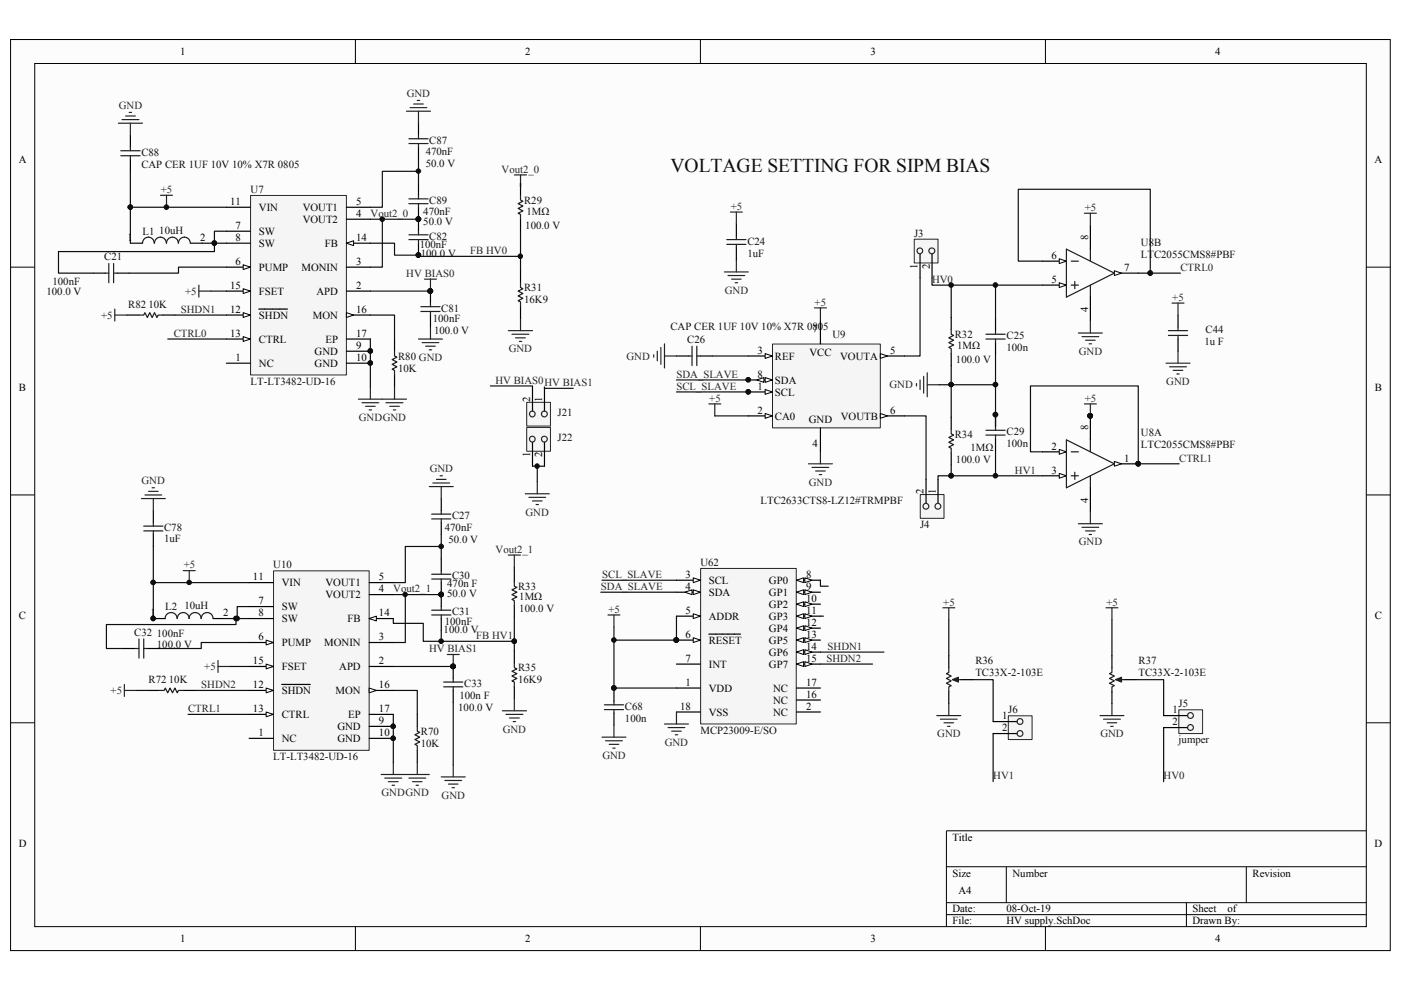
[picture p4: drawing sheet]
<svg xmlns="http://www.w3.org/2000/svg" width="297mm" height="210mm" viewBox="0 0 297 210" stroke-linecap="round" stroke-linejoin="round" font-family="sans-serif">
<defs><g id="words">
<text font-size="4.1" fill="#0e0e0e" x="142.2" y="36.4">VOLTAGE SETTING FOR SIPM BIAS</text>
<g font-size="2.3">
<text x="38.2" y="11.7">1</text>
<text x="111.4" y="11.7">2</text>
<text x="184.5" y="11.7">3</text>
<text x="257.6" y="11.7">4</text>
<text x="4" y="34.5">A</text>
<text x="291.4" y="34.5">A</text>
<text x="48.8" y="43.5">11</text>
<text x="54.9" y="44.7">VIN</text>
<text x="64.2" y="47.3">VOUT2</text>
<text x="64.2" y="44.7">VOUT1</text>
<text x="75.5" y="46">4</text>
<text x="75.5" y="43.5">5</text>
<text x="27" y="51.1">1</text>
<text x="42.4" y="51.1">2</text>
<text x="50" y="48.6">7</text>
<text x="50" y="51.1">8</text>
<text x="54.9" y="49.8">SW</text>
<text x="54.9" y="52.4">SW</text>
<text x="68.9" y="52.4">FB</text>
<text x="75.5" y="51.1">14</text>
<text x="230.7" y="50.8" transform="rotate(-90 230.7 50.8)">8</text>
<text x="50" y="56.2">6</text>
<text x="54.9" y="57.4">PUMP</text>
<text x="63.9" y="57.4">MONIN</text>
<text x="75.5" y="56.2">3</text>
<text x="194.6" y="57.1" transform="rotate(-90 194.6 57.1)">1</text>
<text x="197.1" y="57.1" transform="rotate(-90 197.1 57.1)">2</text>
<text x="222.9" y="60">5</text>
<text x="222.9" y="54.9">6</text>
<text x="238.3" y="57.4">7</text>
<text x="48.8" y="61.3">15</text>
<text x="54.9" y="62.5">FSET</text>
<text x="67.1" y="62.5">APD</text>
<text x="75.5" y="61.3">2</text>
<text x="48.8" y="66.3">12</text>
<text x="48.8" y="71.4">13</text>
<text x="54.9" y="67.6">SHDN</text>
<text x="66.3" y="67.6">MON</text>
<text x="75.5" y="66.3">16</text>
<text x="75.5" y="71.4">17</text>
<text x="172.3" y="70.4">7</text>
<text x="230.7" y="66.2" transform="rotate(-90 230.7 66.2)">4</text>
<text x="49.9" y="76.5">1</text>
<text x="54.9" y="77.8">NC</text>
<text x="54.9" y="72.7">CTRL</text>
<text x="66.7" y="75.2">GND</text>
<text x="66.7" y="77.8">GND</text>
<text x="69" y="72.7">EP</text>
<text x="75.5" y="74">9</text>
<text x="75.5" y="76.5">10</text>
<text x="160.6" y="75">3</text>
<text x="164.3" y="76.2">REF</text>
<text x="171.6" y="75.5">VCC</text>
<text x="178.1" y="76.2">VOUTA</text>
<text x="188.7" y="75">5</text>
<text x="4" y="82.8">B</text>
<text x="160.6" y="82.6">1</text>
<text x="160.6" y="80.1">8</text>
<text x="164.3" y="83.9">SCL</text>
<text x="164.3" y="81.3">SDA</text>
<text x="291.5" y="82.8">B</text>
<text x="112.4" y="85.1" transform="rotate(-90 112.4 85.1)">2</text>
<text x="114.9" y="85.1" transform="rotate(-90 114.9 85.1)">1</text>
<text x="160.6" y="87.7">2</text>
<text x="164.3" y="89">CA0</text>
<text x="171.5" y="89.7">GND</text>
<text x="178.3" y="89">VOUTB</text>
<text x="188.7" y="87.7">6</text>
<text x="172.3" y="94.8">4</text>
<text x="222.9" y="95.3">2</text>
<text x="230.7" y="91.2" transform="rotate(-90 230.7 91.2)">8</text>
<text x="112.4" y="97" transform="rotate(-90 112.4 97)">1</text>
<text x="114.9" y="97" transform="rotate(-90 114.9 97)">2</text>
<text x="222.9" y="100.4">3</text>
<text x="238.3" y="97.9">1</text>
<text x="195.8" y="104.7" transform="rotate(-90 195.8 104.7)">2</text>
<text x="198.4" y="104.7" transform="rotate(-90 198.4 104.7)">1</text>
<text x="230.7" y="106.6" transform="rotate(-90 230.7 106.6)">4</text>
<text x="53.6" y="123">11</text>
<text x="59.7" y="124.3">VIN</text>
<text x="69" y="124.3">VOUT1</text>
<text x="80.3" y="125.6">4</text>
<text x="80.3" y="123">5</text>
<text x="145.3" y="122.5">3</text>
<text x="145.3" y="125.1">4</text>
<text x="150.3" y="123.8">SCL</text>
<text x="163" y="123.8">GP0</text>
<text x="170.9" y="122.5">8</text>
<text x="170.9" y="125.1">9</text>
<text x="4" y="131.2">C</text>
<text x="31.9" y="130.7">1</text>
<text x="47.3" y="130.7">2</text>
<text x="54.8" y="128.1">7</text>
<text x="54.8" y="130.7">8</text>
<text x="59.7" y="129.4">SW</text>
<text x="59.7" y="132">SW</text>
<text x="69" y="126.9">VOUT2</text>
<text x="73.7" y="132">FB</text>
<text x="80.3" y="130.7">14</text>
<text x="145.3" y="130.2">5</text>
<text x="150.3" y="131.4">ADDR</text>
<text x="150.3" y="126.3">SDA</text>
<text x="163" y="126.3">GP1</text>
<text x="163" y="128.9">GP2</text>
<text x="163" y="131.4">GP3</text>
<text x="170.9" y="127.6">10</text>
<text x="170.9" y="130.2">11</text>
<text x="291.5" y="131.2">C</text>
<text x="54.8" y="135.8">6</text>
<text x="59.7" y="137">PUMP</text>
<text x="68.7" y="137">MONIN</text>
<text x="80.3" y="135.8">3</text>
<text x="145.3" y="135.3">6</text>
<text x="150.3" y="136.5">RESET</text>
<text x="163" y="134">GP4</text>
<text x="163" y="136.5">GP5</text>
<text x="170.9" y="132.7">12</text>
<text x="170.9" y="135.3">13</text>
<text x="170.9" y="137.8">14</text>
<text x="53.6" y="140.8">15</text>
<text x="59.7" y="142.1">FSET</text>
<text x="71.9" y="142.1">APD</text>
<text x="80.3" y="140.8">2</text>
<text x="145.3" y="140.3">7</text>
<text x="150.3" y="141.6">INT</text>
<text x="163" y="139.1">GP6</text>
<text x="163" y="141.6">GP7</text>
<text x="170.9" y="140.3">15</text>
<text x="53.6" y="145.9">12</text>
<text x="59.7" y="147.2">SHDN</text>
<text x="71.2" y="147.2">MON</text>
<text x="80.3" y="145.9">16</text>
<text x="145.3" y="145.4">1</text>
<text x="150.3" y="146.7">VDD</text>
<text x="163.9" y="149.2">NC</text>
<text x="163.9" y="146.7">NC</text>
<text x="170.9" y="148">16</text>
<text x="170.9" y="145.4">17</text>
<text x="53.6" y="151">13</text>
<text x="59.7" y="152.3">CTRL</text>
<text x="71.5" y="154.8">GND</text>
<text x="73.8" y="152.3">EP</text>
<text x="80.3" y="153.5">9</text>
<text x="80.3" y="151">17</text>
<text x="144.2" y="150.5">18</text>
<text x="150.3" y="151.8">VSS</text>
<text x="163.9" y="151.8">NC</text>
<text x="170.9" y="150.5">2</text>
<text x="212.5" y="152.5">1</text>
<text x="212.5" y="155.1">2</text>
<text x="248.6" y="151.3">1</text>
<text x="248.6" y="153.8">2</text>
<text x="54.8" y="156.1">1</text>
<text x="59.7" y="157.4">NC</text>
<text x="71.5" y="157.4">GND</text>
<text x="80.3" y="156.1">10</text>
<text x="4" y="179.5">D</text>
<text x="201.9" y="178.2">Title</text>
<text x="291.4" y="179.5">D</text>
<text x="201.9" y="185.8">Size</text>
<text x="214.7" y="185.8">Number</text>
<text x="265.6" y="185.8">Revision</text>
<text x="203.2" y="189.7">A4</text>
<text x="201.9" y="193.5">Date:</text>
<text x="201.9" y="196">File:</text>
<text x="213.4" y="196">HV supply.SchDoc</text>
<text x="213.4" y="193.5">08-Oct-19</text>
<text x="252.8" y="193.5">Sheet</text>
<text x="252.8" y="196">Drawn By:</text>
<text x="260.3" y="193.5">of</text>
<text x="38.2" y="199.8">1</text>
<text x="111.4" y="199.8">2</text>
<text x="184.5" y="199.8">3</text>
<text x="257.6" y="199.8">4</text>
</g>
<g font-size="2.3" fill="#262626">
<text x="25.2" y="23.1">GND</text>
<text x="86.2" y="20.6">GND</text>
<text x="34.1" y="40.9">+5</text>
<text x="106.3" y="36.6">Vout2_0</text>
<text x="78.6" y="46">Vout2_0</text>
<text x="154.9" y="44.5">+5</text>
<text x="230" y="44.7">+5</text>
<text x="99.7" y="53.9">FB HV0</text>
<text x="86.1" y="58.7">HV BIAS0</text>
<text x="197.6" y="60">HV0</text>
<text x="250.3" y="57.4">CTRL0</text>
<text x="39.2" y="62.5">+5</text>
<text x="153.7" y="62.3">GND</text>
<text x="172.7" y="64.8">+5</text>
<text x="248.5" y="63.8">+5</text>
<text x="21.4" y="67.6">+5</text>
<text x="36.8" y="71.4">CTRL0</text>
<text x="38.4" y="66.3">SHDN1</text>
<text x="107.9" y="74.7">GND</text>
<text x="132.8" y="76.2">GND</text>
<text x="228.7" y="75.2">GND</text>
<text x="105" y="81.3">HV BIAS0HV BIAS1</text>
<text x="143.4" y="80.1">SDA_SLAVE</text>
<text x="143.4" y="82.6">SCL_SLAVE</text>
<text x="188.6" y="82.3">GND</text>
<text x="247.3" y="81.6">GND</text>
<text x="76.1" y="89.2">GNDGND</text>
<text x="150.4" y="85.2">+5</text>
<text x="230" y="85.2">+5</text>
<text x="91.1" y="100.2">GND</text>
<text x="215.2" y="100.4">HV1</text>
<text x="250" y="97.9">CTRL1</text>
<text x="30" y="102.7">GND</text>
<text x="171.5" y="103">GND</text>
<text x="111.4" y="109.3">GND</text>
<text x="105.1" y="117.2">Vout2_1</text>
<text x="228.7" y="115.7">GND</text>
<text x="38.9" y="120.5">+5</text>
<text x="83.4" y="125.6">Vout2_1</text>
<text x="127.4" y="125.1">SDA_SLAVE</text>
<text x="127.7" y="122.5">SCL_SLAVE</text>
<text x="129" y="129.9">+5</text>
<text x="200" y="128.4">+5</text>
<text x="234.6" y="128.4">+5</text>
<text x="101" y="135.5">FB HV1</text>
<text x="175.5" y="137.8">SHDN1</text>
<text x="43.3" y="142.1">+5</text>
<text x="91" y="138.3">HV BIAS1</text>
<text x="175.2" y="140.3">SHDN2</text>
<text x="23.4" y="147.2">+5</text>
<text x="42.7" y="145.9">SHDN2</text>
<text x="39.9" y="151">CTRL1</text>
<text x="106.6" y="155.3">GND</text>
<text x="127.7" y="160.9">GND</text>
<text x="140.9" y="158.1">GND</text>
<text x="198.7" y="156.3">GND</text>
<text x="233.3" y="156.3">GND</text>
<text x="210.6" y="165.2">HV1</text>
<text x="246.7" y="165.2">HV0</text>
<text x="80.9" y="168.8">GNDGND</text>
<text x="93.6" y="169.3">GND</text>
</g>
<g font-size="2.3" fill="#0e0e0e">
<text x="30" y="33">C88</text>
<text x="30" y="35.6">CAP CER 1UF 10V 10% X7R 0805</text>
<text x="90.3" y="32.8">470nF</text>
<text x="90.3" y="35.3">50.0 V</text>
<text x="91" y="30.5">C87</text>
<text x="53.1" y="40.9">U7</text>
<text x="89.7" y="45.5">470nF</text>
<text x="89.7" y="47.8">50.0 V</text>
<text x="91" y="43.2">C89</text>
<text x="111.1" y="43.2">R29</text>
<text x="111.6" y="45.5">1MΩ</text>
<text x="30.2" y="49.8">L1</text>
<text x="33.8" y="49.6">10uH</text>
<text x="89" y="52.6">100nF</text>
<text x="91" y="50.8">C82</text>
<text x="111.4" y="48.6">100.0 V</text>
<text x="158.5" y="51.9">C24</text>
<text x="193.8" y="50.2">J3</text>
<text x="241.9" y="52.1">U8B</text>
<text x="22.1" y="55.2">C21</text>
<text x="89.2" y="54.4">100.0 V</text>
<text x="158.5" y="54.4">1uF</text>
<text x="241.9" y="54.7">LTC2055CMS8#PBF</text>
<text x="9.9" y="62.5">100.0 V</text>
<text x="11.1" y="60.5">100nF</text>
<text x="27.2" y="65.3">R82 10K</text>
<text x="111.1" y="61.8">R31</text>
<text x="111.1" y="64.3">16K9</text>
<text x="91.8" y="68.4">100nF</text>
<text x="92" y="70.9">100.0 V</text>
<text x="93.6" y="66.1">C81</text>
<text x="142.2" y="69.9">CAP CER 1UF 10V 10% X7R 0805</text>
<text x="176.5" y="71.7">U9</text>
<text x="202.4" y="71.7">R32</text>
<text x="213.4" y="71.9">C25</text>
<text x="255.6" y="70.7">C44</text>
<text x="84.4" y="76.2">R80 GND</text>
<text x="145.7" y="72.7">C26</text>
<text x="202.7" y="77">100.0 V</text>
<text x="202.9" y="74">1MΩ</text>
<text x="213.4" y="74.5">100n</text>
<text x="255.4" y="73.2">1u F</text>
<text x="53.1" y="81.6">LT-LT3482-UD-16</text>
<text x="84.4" y="78.8">10K</text>
<text x="118.2" y="88.2">J21</text>
<text x="118.2" y="93.6">J22</text>
<text x="202.4" y="92.8">R34</text>
<text x="205.8" y="95.6">1MΩ</text>
<text x="213.4" y="92.3">C29</text>
<text x="213.4" y="94.8">100n</text>
<text x="241.9" y="92.5">U8A</text>
<text x="241.9" y="95.1">LTC2055CMS8#PBF</text>
<text x="202.7" y="98.1">100.0 V</text>
<text x="161.2" y="106.8">LTC2633CTS8-LZ12#TRMPBF</text>
<text x="34.8" y="112.6">C78</text>
<text x="94.3" y="112.6">470nF</text>
<text x="95.8" y="110.1">C27</text>
<text x="195.1" y="112">J4</text>
<text x="34.8" y="114.9">1uF</text>
<text x="95.1" y="115.1">50.0 V</text>
<text x="148.5" y="120">U62</text>
<text x="58" y="120.5">U10</text>
<text x="94.8" y="124.5">470n F</text>
<text x="95.8" y="122.8">C30</text>
<text x="109.9" y="125.1">R33</text>
<text x="35" y="129.4">L2</text>
<text x="39.1" y="129.2">10uH</text>
<text x="94.8" y="126.6">50.0 V</text>
<text x="95.8" y="130.4">C31</text>
<text x="110.1" y="127.1">1MΩ</text>
<text x="110.1" y="129.7">100.0 V</text>
<text x="28.4" y="134.7">C32</text>
<text x="33.3" y="135">100nF</text>
<text x="33.3" y="137.3">100.0 V</text>
<text x="94.1" y="134.2">100.0 V</text>
<text x="94.3" y="132.5">100nF</text>
<text x="109.9" y="142.4">R35</text>
<text x="206.8" y="140.8">R36</text>
<text x="206.8" y="143.4">TC33X-2-103E</text>
<text x="241.4" y="140.8">R37</text>
<text x="241.4" y="143.4">TC33X-2-103E</text>
<text x="31.5" y="144.9">R72 10K</text>
<text x="97.4" y="148.2">100n F</text>
<text x="98.4" y="145.7">C33</text>
<text x="109.9" y="144.9">16K9</text>
<text x="249.9" y="150">J5</text>
<text x="89.2" y="155.8">R70</text>
<text x="97.2" y="150.7">100.0 V</text>
<text x="132.5" y="150.5">C68</text>
<text x="132.5" y="153">100n</text>
<text x="148.5" y="155.6">MCP23009-E/SO</text>
<text x="213.8" y="151.3">J6</text>
<text x="58" y="161.2">LT-LT3482-UD-16</text>
<text x="89.2" y="158.4">10K</text>
<text x="249.9" y="157.6">jumper</text>
</g>
</g></defs>
<path d="M2.3 8.4h292.5v193.1h-292.5z" fill="#fcfcfc"/>
<path d="M2.2 8.4h292.6v193.1h-292.6z" fill="none" stroke="#000" stroke-width=".21"/>
<path d="M7.4 13.5h282.3v183h-282.3z" fill="#fcfcfc"/>
<g fill="none" stroke="#000" stroke-width=".21">
<path d="M7.4 13.5h282.3v183h-282.3zM75.3 8.3v5.1M148.5 8.3v5.1M221.7 8.3v5.1M2.2 56.6h5.1M289.7 56.6h5.1M2.2 104.9h5.1M289.7 104.9h5.1M2.2 153.2h5.1M289.7 153.2h5.1M289.7 176.1h-89v20.4M75.3 196.5v5.1"/>
<path d="M148.5 196.5v5.1M200.7 183.8h89M200.7 191.4h89M200.7 193.9h89M213.4 183.8v7.6M221.7 196.5v5.1M251.5 191.4v5.1M264.2 183.8v7.6"/>
</g>
<path d="M27.6 28.7v2.5M27.6 33.8v2.5M27.6 51.6h2.6M40.4 51.6h2.5M88.7 43.9v2.6" fill="none" stroke="#000" stroke-width=".25"/>
<path d="M25.6 32h4.1M25.6 33h4.1M27.6 31.2v.8M27.6 33v.8M30.2 51.6a1.23 1.23 0 0 1 1.3-1.3 1.23 1.23 0 0 1 1.2 1.3M32.8 51.6a1.25 1.25 0 0 1 1.2-1.3 1.25 1.25 0 0 1 1.3 1.3M35.3 51.6a1.25 1.25 0 0 1 1.3-1.3 1.25 1.25 0 0 1 1.2 1.3M37.8 51.6a1.25 1.25 0 0 1 1.3-1.3 1.25 1.25 0 0 1 1.2 1.3" fill="none" stroke="#1c1c1c" stroke-width=".25"/>
<circle cx="88.7" cy="46.5" r=".49" fill="#0e0e0e"/>
<circle cx="88.7" cy="46.5" r=".49" fill="none" stroke="#0e0e0e" stroke-width=".21"/>
<path d="M88.7 38.9v2.5" fill="none" stroke="#000" stroke-width=".25"/>
<path d="M86.7 42.2h4.1M86.7 43.2h4.1M88.7 41.4v.8M88.7 43.2v.7" fill="none" stroke="#1c1c1c" stroke-width=".25"/>
<circle cx="88.7" cy="46.5" r=".49" fill="#0e0e0e"/>
<circle cx="88.7" cy="46.5" r=".49" fill="none" stroke="#0e0e0e" stroke-width=".21"/>
<path d="M83.6 71.9v2.6M83.6 79.5v2.6" fill="none" stroke="#000" stroke-width=".25"/>
<path d="M83.6 74.5v1l.6 .2-1.1 .5 1.1 .6-1.1 .5 1.1 .5-1.1 .5 .5 .2v1" fill="none" stroke="#1c1c1c" stroke-width=".25"/>
<path d="M25.1 26.1h5.1M25.9 25.4h3.6M26.6 24.6h2.1M27.4 23.8h.5M27.6 26.1v2.6" fill="none" stroke="#262626" stroke-width=".25"/>
<path d="M27.6 36.3v7.6h20.4" fill="none" stroke="#0e0e0e" stroke-width=".25"/>
<circle cx="27.6" cy="43.9" r=".48" fill="#0e0e0e"/>
<circle cx="27.6" cy="43.9" r=".48" fill="none" stroke="#0e0e0e" stroke-width=".21"/>
<path d="M27.6 43.9v7.7" fill="none" stroke="#0e0e0e" stroke-width=".25"/>
<circle cx="27.6" cy="43.9" r=".48" fill="#0e0e0e"/>
<circle cx="27.6" cy="43.9" r=".48" fill="none" stroke="#0e0e0e" stroke-width=".21"/>
<path d="M42.9 51.6h5.1M48 49h-2.5v2.6" fill="none" stroke="#0e0e0e" stroke-width=".25"/>
<circle cx="45.4" cy="51.5" r=".49" fill="#0e0e0e"/>
<circle cx="45.4" cy="51.5" r=".49" fill="none" stroke="#0e0e0e" stroke-width=".21"/>
<path d="M34 41.4h2.6M35.3 41.4v2.5" fill="none" stroke="#262626" stroke-width=".25"/>
<circle cx="35.3" cy="43.9" r=".49" fill="#0e0e0e"/>
<circle cx="35.3" cy="43.9" r=".49" fill="none" stroke="#0e0e0e" stroke-width=".21"/>
<path d="M88.7 26.1v2.6M88.7 31.2v2.6" fill="none" stroke="#000" stroke-width=".25"/>
<path d="M86.7 29.4h4.1M86.7 30.4h4.1M88.7 28.7v.7M88.7 30.4v.8" fill="none" stroke="#1c1c1c" stroke-width=".25"/>
<path d="M88.7 33.8v5.1M78.5 46.5h10.2" fill="none" stroke="#0e0e0e" stroke-width=".25"/>
<path d="M86.2 23.6h5.1M86.9 22.8h3.6M87.7 22.1h2M88.5 21.3h.5M88.7 23.6v2.5" fill="none" stroke="#262626" stroke-width=".25"/>
<circle cx="88.7" cy="46.5" r=".49" fill="#0e0e0e"/>
<circle cx="88.7" cy="46.5" r=".49" fill="none" stroke="#0e0e0e" stroke-width=".21"/>
<path d="M88.7 36.3h-7.6v7.6h-2.6" fill="none" stroke="#0e0e0e" stroke-width=".25"/>
<circle cx="88.7" cy="36.3" r=".48" fill="#0e0e0e"/>
<circle cx="88.7" cy="36.3" r=".48" fill="none" stroke="#0e0e0e" stroke-width=".21"/>
<path d="M88.7 51.6v2.5" fill="none" stroke="#000" stroke-width=".25"/>
<circle cx="88.7" cy="54.1" r=".49" fill="#0e0e0e"/>
<circle cx="88.7" cy="54.1" r=".49" fill="none" stroke="#0e0e0e" stroke-width=".21"/>
<path d="M88.7 46.5v2.5" fill="none" stroke="#000" stroke-width=".25"/>
<circle cx="88.7" cy="46.5" r=".49" fill="#0e0e0e"/>
<circle cx="88.7" cy="46.5" r=".49" fill="none" stroke="#0e0e0e" stroke-width=".21"/>
<path d="M86.7 49.8h4.1M86.7 50.8h4.1M88.7 49v.8M88.7 50.8v.8" fill="none" stroke="#1c1c1c" stroke-width=".25"/>
<circle cx="88.7" cy="54.1" r=".49" fill="#0e0e0e"/>
<circle cx="88.7" cy="54.1" r=".49" fill="none" stroke="#0e0e0e" stroke-width=".21"/>
<circle cx="88.7" cy="46.5" r=".49" fill="#0e0e0e"/>
<circle cx="88.7" cy="46.5" r=".49" fill="none" stroke="#0e0e0e" stroke-width=".21"/>
<path d="M81.1 46.5v10.1h-2.6" fill="none" stroke="#0e0e0e" stroke-width=".25"/>
<circle cx="81" cy="46.5" r=".49" fill="#0e0e0e"/>
<circle cx="81" cy="46.5" r=".49" fill="none" stroke="#0e0e0e" stroke-width=".21"/>
<path d="M78.5 61.7h12.8" fill="none" stroke="#0e0e0e" stroke-width=".25"/>
<circle cx="91.2" cy="61.7" r=".5" fill="#0e0e0e"/>
<circle cx="91.2" cy="61.7" r=".5" fill="none" stroke="#0e0e0e" stroke-width=".21"/>
<path d="M91.3 61.7v2.6M91.3 66.8v2.5" fill="none" stroke="#000" stroke-width=".25"/>
<circle cx="91.2" cy="61.7" r=".5" fill="#0e0e0e"/>
<circle cx="91.2" cy="61.7" r=".5" fill="none" stroke="#0e0e0e" stroke-width=".21"/>
<path d="M89.2 65h4.1M89.2 66h4.1M91.3 64.3v.7M91.3 66v.8" fill="none" stroke="#1c1c1c" stroke-width=".25"/>
<circle cx="91.2" cy="61.7" r=".5" fill="#0e0e0e"/>
<circle cx="91.2" cy="61.7" r=".5" fill="none" stroke="#0e0e0e" stroke-width=".21"/>
<g fill="none" stroke="#262626" stroke-width=".25">
<path d="M90 59.2h2.5M91.3 59.2v2.5M88.7 71.9h5.1M89.5 72.6h3.5M90.3 73.4h2M91 74.2h.5M91.3 69.3v2.6M76 84.6h10.2M76.7 85.4h3.6M77.5 86.1h2M78.3 86.9h.5M78.5 82.1v2.5"/>
<path d="M81.8 85.4h3.6M82.6 86.1h2.1M83.4 86.9h.5M83.6 82.1v2.5"/>
</g>
<path d="M78.5 66.8h5.1v5.1M78.5 71.9v10.2" fill="none" stroke="#0e0e0e" stroke-width=".25"/>
<circle cx="91.2" cy="61.7" r=".5" fill="#0e0e0e"/>
<circle cx="91.2" cy="61.7" r=".5" fill="none" stroke="#0e0e0e" stroke-width=".21"/>
<path d="M171.4 98.3h5.1M172.2 99.1h3.5M172.9 99.9h2.1M173.9 95.8v2.5M173.7 100.6h.5" fill="none" stroke="#262626" stroke-width=".25"/>
<path d="M236.3 98.3h5" fill="none" stroke="#000" stroke-width=".25"/>
<path d="M236.3 97.8l1.5 .5-1.5 .5z" fill="#fcfcfc"/>
<path d="M236.3 97.8l1.5 .5-1.5 .5z" fill="none" stroke="#000" stroke-width=".21"/>
<circle cx="241.3" cy="98.3" r=".49" fill="#0e0e0e"/>
<circle cx="241.3" cy="98.3" r=".49" fill="none" stroke="#0e0e0e" stroke-width=".21"/>
<path d="M221 95.8h5.1" fill="none" stroke="#000" stroke-width=".25"/>
<path d="M224.6 95.3l1.5 .5-1.5 .5z" fill="#fcfcfc"/>
<path d="M224.6 95.3l1.5 .5-1.5 .5z" fill="none" stroke="#000" stroke-width=".21"/>
<path d="M221 100.9h5.1" fill="none" stroke="#000" stroke-width=".25"/>
<path d="M224.6 100.4l1.5 .5-1.5 .5z" fill="#fcfcfc"/>
<path d="M224.6 100.4l1.5 .5-1.5 .5z" fill="none" stroke="#000" stroke-width=".21"/>
<path d="M226.1 93.3l10.2 5-10.2 5.1zM227.1 95.8h1.5M231.2 93.3v2.5M227.1 100.9h1.5M227.9 100.1v1.5M231.2 100.9v2.5" fill="none" stroke="#1c1c1c" stroke-width=".25"/>
<path d="M231.2 88.2v5.1M231.2 103.4v5.1" fill="none" stroke="#000" stroke-width=".25"/>
<circle cx="231.2" cy="88.2" r=".49" fill="#0e0e0e"/>
<circle cx="231.2" cy="88.2" r=".49" fill="none" stroke="#0e0e0e" stroke-width=".21"/>
<circle cx="241.3" cy="98.3" r=".49" fill="#0e0e0e"/>
<circle cx="241.3" cy="98.3" r=".49" fill="none" stroke="#0e0e0e" stroke-width=".21"/>
<circle cx="231.2" cy="88.2" r=".49" fill="#0e0e0e"/>
<circle cx="231.2" cy="88.2" r=".49" fill="none" stroke="#0e0e0e" stroke-width=".21"/>
<path d="M221 60.5h5.1" fill="none" stroke="#000" stroke-width=".25"/>
<path d="M224.6 59.9l1.5 .6-1.5 .5z" fill="#fcfcfc"/>
<path d="M224.6 59.9l1.5 .6-1.5 .5z" fill="none" stroke="#000" stroke-width=".21"/>
<path d="M221 55.4h5.1" fill="none" stroke="#000" stroke-width=".25"/>
<path d="M224.6 54.9l1.5 .5-1.5 .5z" fill="#fcfcfc"/>
<path d="M224.6 54.9l1.5 .5-1.5 .5z" fill="none" stroke="#000" stroke-width=".21"/>
<path d="M236.3 57.9h5" fill="none" stroke="#000" stroke-width=".25"/>
<path d="M236.3 57.4l1.5 .5-1.5 .5z" fill="#fcfcfc"/>
<path d="M236.3 57.4l1.5 .5-1.5 .5z" fill="none" stroke="#000" stroke-width=".21"/>
<path d="M226.1 52.8l10.2 5.1-10.2 5.1zM227.1 55.4h1.5M227.9 59.7v1.5M231.2 52.8v2.6M227.1 60.5h1.5M231.2 60.5v2.5" fill="none" stroke="#1c1c1c" stroke-width=".25"/>
<path d="M231.2 47.8v5M231.2 63v5.1" fill="none" stroke="#000" stroke-width=".25"/>
<path d="M221 55.4h-5.1v-15.3h28v17.8h-2.6" fill="none" stroke="#0e0e0e" stroke-width=".25"/>
<circle cx="243.9" cy="57.9" r=".48" fill="#0e0e0e"/>
<circle cx="243.9" cy="57.9" r=".48" fill="none" stroke="#0e0e0e" stroke-width=".21"/>
<g fill="none" stroke="#262626" stroke-width=".25">
<path d="M153.6 57.7h5.1M154.3 58.4h3.6M155.1 59.2h2M155.9 59.9h.5M156.1 55.1v2.6M228.6 70.6h5.1M229.4 71.4h3.6M230.2 72.1h2M230.9 72.9h.5M231.2 68.1v2.5M228.6 111h5.1M229.4 111.8h3.6"/>
<path d="M230.2 112.6h2M230.9 113.3h.5M231.2 108.5v2.5"/>
</g>
<path d="M143.4 80.6h15.5M143.4 83.1h15.5" fill="none" stroke="#0e0e0e" stroke-width=".25"/>
<path d="M156.1 47.5v2.5M156.1 52.6v2.5M143.4 75.5h2.6M148.5 75.5h2.5" fill="none" stroke="#000" stroke-width=".25"/>
<path d="M154.1 50.8h4.1M154.1 51.8h4.1M156.1 50v.8M156.1 51.8v.8M146 75.5h.7M146.7 73.4v4.1M147.7 73.4v4.1M147.7 75.5h.8" fill="none" stroke="#1c1c1c" stroke-width=".25"/>
<path d="M163.8 73h22.8v17.7h-22.8z" fill="#f5f5f5"/>
<path d="M163.8 72.9h22.8v17.8h-22.8z" fill="none" stroke="#262626" stroke-width=".21"/>
<path d="M158.7 83.1h5.1" fill="none" stroke="#000" stroke-width=".25"/>
<path d="M162.2 82.6l1.6 .5-1.6 .5z" fill="#fcfcfc"/>
<path d="M162.2 82.6l1.6 .5-1.6 .5z" fill="none" stroke="#000" stroke-width=".21"/>
<circle cx="158.6" cy="83.1" r=".49" fill="#0e0e0e"/>
<circle cx="158.6" cy="83.1" r=".49" fill="none" stroke="#0e0e0e" stroke-width=".21"/>
<path d="M158.7 88.2h5.1" fill="none" stroke="#000" stroke-width=".25"/>
<path d="M162.2 87.7l1.6 .5-1.6 .5z" fill="#fcfcfc"/>
<path d="M162.2 87.7l1.6 .5-1.6 .5z" fill="none" stroke="#000" stroke-width=".21"/>
<path d="M158.7 75.5h5.1" fill="none" stroke="#000" stroke-width=".25"/>
<path d="M162.2 75l1.6 .5-1.6 .5z" fill="#fcfcfc"/>
<path d="M162.2 75l1.6 .5-1.6 .5z" fill="none" stroke="#000" stroke-width=".21"/>
<path d="M186.6 75.5h5.2M173.9 90.7v5.1" fill="none" stroke="#000" stroke-width=".25"/>
<path d="M186.6 75l1.6 .5-1.6 .5z" fill="#fcfcfc"/>
<path d="M186.6 75l1.6 .5-1.6 .5z" fill="none" stroke="#000" stroke-width=".21"/>
<path d="M186.6 88.2h5.2" fill="none" stroke="#000" stroke-width=".25"/>
<path d="M186.6 87.7l1.6 .5-1.6 .5z" fill="#fcfcfc"/>
<path d="M186.6 87.7l1.6 .5-1.6 .5z" fill="none" stroke="#000" stroke-width=".21"/>
<path d="M173.9 67.8v5.1M158.7 80.6h5.1" fill="none" stroke="#000" stroke-width=".25"/>
<path d="M162.2 80.1l1.6 .5-1.6 .5z" fill="#fcfcfc"/>
<path d="M162.2 80.1l1.6 .5-1.6 .5z" fill="none" stroke="#000" stroke-width=".21"/>
<path d="M160.4 80.6l1.6-.5v1z" fill="#fcfcfc"/>
<path d="M160.4 80.6l1.6-.5v1z" fill="none" stroke="#000" stroke-width=".21"/>
<circle cx="158.6" cy="80.5" r=".48" fill="#0e0e0e"/>
<circle cx="158.6" cy="80.5" r=".48" fill="none" stroke="#0e0e0e" stroke-width=".21"/>
<circle cx="158.6" cy="83.1" r=".49" fill="#0e0e0e"/>
<circle cx="158.6" cy="83.1" r=".49" fill="none" stroke="#0e0e0e" stroke-width=".21"/>
<circle cx="158.6" cy="80.5" r=".48" fill="#0e0e0e"/>
<circle cx="158.6" cy="80.5" r=".48" fill="none" stroke="#0e0e0e" stroke-width=".21"/>
<path d="M151 75.5h7.7M231.2 87.9v.3" fill="none" stroke="#0e0e0e" stroke-width=".25"/>
<circle cx="231.2" cy="88.2" r=".49" fill="#0e0e0e"/>
<circle cx="231.2" cy="88.2" r=".49" fill="none" stroke="#0e0e0e" stroke-width=".21"/>
<g fill="none" stroke="#262626" stroke-width=".25">
<path d="M109 37.1h2.6M110.4 37.1v2.5M107.8 70.1h5.1M108.5 70.9h3.6M109.3 71.6h2.1M110.1 72.4h.5M110.4 67.6v2.5M107.8 117.7h2.6M109 117.7v2.5M106.5 150.7h5.1M107.3 151.5h3.6M108 152.2h2.1"/>
<path d="M108.8 153h.5M109 148.2v2.5"/>
</g>
<path d="M110.4 57.4v2.5M110.4 65v2.6M32.5 108.2v2.6M32.5 113.3v2.6M32.5 131.1h2.5M109 138v2.5M109 145.6v2.6" fill="none" stroke="#000" stroke-width=".25"/>
<path d="M110.4 59.9v1.1l.5 .2-1 .5 1 .5-1 .5 1 .5-1 .6 .5 .2v1M30.5 111.5h4M30.5 112.6h4M32.5 110.8v.7M32.5 112.6v.7M109 140.5v1.1l.6 .2-1.1 .5 1.1 .5-1.1 .5 1.1 .5-1.1 .6 .5 .2v1" fill="none" stroke="#1c1c1c" stroke-width=".25"/>
<circle cx="32.5" cy="131.1" r=".48" fill="#0e0e0e"/>
<circle cx="32.5" cy="131.1" r=".48" fill="none" stroke="#0e0e0e" stroke-width=".21"/>
<path d="M45.2 131.1h2.5" fill="none" stroke="#000" stroke-width=".25"/>
<path d="M35 131.1a1.27 1.27 0 0 1 1.3-1.2 1.27 1.27 0 0 1 1.2 1.2M37.6 131.1a1.25 1.25 0 0 1 1.2-1.2 1.25 1.25 0 0 1 1.3 1.2 1.27 1.27 0 0 1 1.3-1.2 1.27 1.27 0 0 1 1.2 1.2M42.7 131.1a1.25 1.25 0 0 1 1.2-1.2 1.25 1.25 0 0 1 1.3 1.2" fill="none" stroke="#1c1c1c" stroke-width=".25"/>
<circle cx="32.5" cy="131.1" r=".48" fill="#0e0e0e"/>
<circle cx="32.5" cy="131.1" r=".48" fill="none" stroke="#0e0e0e" stroke-width=".21"/>
<path d="M93.6 123.5v2.6" fill="none" stroke="#000" stroke-width=".25"/>
<circle cx="93.5" cy="126" r=".49" fill="#0e0e0e"/>
<circle cx="93.5" cy="126" r=".49" fill="none" stroke="#0e0e0e" stroke-width=".21"/>
<path d="M93.6 118.4v2.6" fill="none" stroke="#000" stroke-width=".25"/>
<path d="M91.5 121.8h4.1M91.5 122.8h4.1M93.6 121v.8M93.6 122.8v.7" fill="none" stroke="#1c1c1c" stroke-width=".25"/>
<circle cx="93.5" cy="126" r=".49" fill="#0e0e0e"/>
<circle cx="93.5" cy="126" r=".49" fill="none" stroke="#0e0e0e" stroke-width=".21"/>
<path d="M88.5 151.5v2.5M88.5 159.1v2.6" fill="none" stroke="#000" stroke-width=".25"/>
<path d="M88.5 154v1l.5 .3-1 .5 1 .5-1 .5 1 .5-1 .5 .5 .3v1" fill="none" stroke="#1c1c1c" stroke-width=".25"/>
<path d="M30 105.7h5M30.7 104.9h3.6M31.5 104.2h2M32.3 103.4h.5M32.5 105.7v2.5" fill="none" stroke="#262626" stroke-width=".25"/>
<path d="M32.5 115.9v7.6h20.3" fill="none" stroke="#0e0e0e" stroke-width=".25"/>
<circle cx="32.5" cy="123.5" r=".46" fill="#0e0e0e"/>
<circle cx="32.5" cy="123.5" r=".46" fill="none" stroke="#0e0e0e" stroke-width=".21"/>
<path d="M32.5 123.5v7.9" fill="none" stroke="#0e0e0e" stroke-width=".25"/>
<circle cx="32.5" cy="123.5" r=".46" fill="#0e0e0e"/>
<circle cx="32.5" cy="123.5" r=".46" fill="none" stroke="#0e0e0e" stroke-width=".21"/>
<path d="M47.7 131.1h5.1M52.8 128.6h-2.5v2.5" fill="none" stroke="#0e0e0e" stroke-width=".25"/>
<circle cx="50.3" cy="131.1" r=".49" fill="#0e0e0e"/>
<circle cx="50.3" cy="131.1" r=".49" fill="none" stroke="#0e0e0e" stroke-width=".21"/>
<path d="M52.8 136.2h-10.1v1.3h-8.9" fill="none" stroke="#0e0e0e" stroke-width=".25"/>
<path d="M38.9 121h2.5M40.1 121v2.5" fill="none" stroke="#262626" stroke-width=".25"/>
<circle cx="40.1" cy="123.5" r=".48" fill="#0e0e0e"/>
<circle cx="40.1" cy="123.5" r=".48" fill="none" stroke="#0e0e0e" stroke-width=".21"/>
<path d="M93.6 105.7v2.5M93.6 110.8v2.5" fill="none" stroke="#000" stroke-width=".25"/>
<path d="M91.5 109h4.1M91.5 110h4.1M93.6 108.2v.8M93.6 110v.8" fill="none" stroke="#1c1c1c" stroke-width=".25"/>
<path d="M93.6 113.3v5.1M83.4 126.1h10.2" fill="none" stroke="#0e0e0e" stroke-width=".25"/>
<path d="M91 103.2h5.1M91.8 102.4h3.5M92.5 101.6h2.1M93.3 100.9h.5M93.6 103.2v2.5" fill="none" stroke="#262626" stroke-width=".25"/>
<circle cx="93.5" cy="126" r=".49" fill="#0e0e0e"/>
<circle cx="93.5" cy="126" r=".49" fill="none" stroke="#0e0e0e" stroke-width=".21"/>
<path d="M93.6 115.9h-7.7v7.6h-2.5" fill="none" stroke="#0e0e0e" stroke-width=".25"/>
<circle cx="93.5" cy="115.9" r=".49" fill="#0e0e0e"/>
<circle cx="93.5" cy="115.9" r=".49" fill="none" stroke="#0e0e0e" stroke-width=".21"/>
<path d="M93.6 126.1v2.5M93.6 131.1v2.6" fill="none" stroke="#000" stroke-width=".25"/>
<circle cx="93.5" cy="126" r=".49" fill="#0e0e0e"/>
<circle cx="93.5" cy="126" r=".49" fill="none" stroke="#0e0e0e" stroke-width=".21"/>
<path d="M91.5 129.4h4.1M91.5 130.4h4.1M93.6 128.6v.8M93.6 130.4v.7" fill="none" stroke="#1c1c1c" stroke-width=".25"/>
<circle cx="93.5" cy="126" r=".49" fill="#0e0e0e"/>
<circle cx="93.5" cy="126" r=".49" fill="none" stroke="#0e0e0e" stroke-width=".21"/>
<path d="M85.9 126.1v10.1h-2.5" fill="none" stroke="#0e0e0e" stroke-width=".25"/>
<circle cx="85.9" cy="126" r=".47" fill="#0e0e0e"/>
<circle cx="85.9" cy="126" r=".47" fill="none" stroke="#0e0e0e" stroke-width=".21"/>
<path d="M83.4 141.3h12.7" fill="none" stroke="#0e0e0e" stroke-width=".25"/>
<circle cx="96.1" cy="141.3" r=".49" fill="#0e0e0e"/>
<circle cx="96.1" cy="141.3" r=".49" fill="none" stroke="#0e0e0e" stroke-width=".21"/>
<path d="M96.1 141.3v2.5M96.1 146.4v2.5" fill="none" stroke="#000" stroke-width=".25"/>
<circle cx="96.1" cy="141.3" r=".49" fill="#0e0e0e"/>
<circle cx="96.1" cy="141.3" r=".49" fill="none" stroke="#0e0e0e" stroke-width=".21"/>
<path d="M94.1 144.6h4M94.1 145.6h4M96.1 143.8v.8M96.1 145.6v.8" fill="none" stroke="#1c1c1c" stroke-width=".25"/>
<circle cx="96.1" cy="141.3" r=".49" fill="#0e0e0e"/>
<circle cx="96.1" cy="141.3" r=".49" fill="none" stroke="#0e0e0e" stroke-width=".21"/>
<g fill="none" stroke="#262626" stroke-width=".25">
<path d="M94.8 138.8h2.6M96.1 138.8v2.5M80.8 164.2h10.2M81.6 165h3.6M82.3 165.7h2.1M83.1 166.5h.5M83.4 161.7v2.5M86.7 165h3.6M87.5 165.7h2M88.2 166.5h.5M88.5 161.7v2.5M93.6 164.7h5"/>
<path d="M94.3 165.5h3.6M95.1 166.2h2M95.8 167h.5M96.1 162.2v2.5"/>
</g>
<path d="M83.4 146.4h5.1v5.1M83.4 151.5v10.2" fill="none" stroke="#0e0e0e" stroke-width=".25"/>
<circle cx="96.1" cy="141.3" r=".49" fill="#0e0e0e"/>
<circle cx="96.1" cy="141.3" r=".49" fill="none" stroke="#0e0e0e" stroke-width=".21"/>
<path d="M198.6 151.7h5.1M199.4 152.5h3.5M200.1 153.2h2.1M200.9 154h.5M201.2 149.2v2.5" fill="none" stroke="#262626" stroke-width=".25"/>
<path d="M201.2 131.4v7.6" fill="none" stroke="#0e0e0e" stroke-width=".25"/>
<path d="M201.2 139v2.6M201.2 146.6v2.6M203.7 144.1h2.5" fill="none" stroke="#000" stroke-width=".25"/>
<path d="M202.4 144.1h1.3" fill="none" stroke="#1c1c1c" stroke-width=".25"/>
<path d="M201.9 144.1l1.3-.5v1z" fill="#1c1c1c"/>
<path d="M201.2 141.6v1l-.5 .2 1 .5-1 .5 1 .6-1 .5 1 .5-.5 .2v1M201.9 144.1l1.3-.5v1z" fill="none" stroke="#1c1c1c" stroke-width=".25"/>
<path d="M193.9 50.8h5v5h-5z" fill="#f5f5f5"/>
<path d="M193.8 50.7h5.1v5.1h-5.1z" fill="none" stroke="#262626" stroke-width=".21"/>
<path d="M195.1 53.8v5.1M197.6 53.8v5.1" fill="none" stroke="#000" stroke-width=".25"/>
<g fill="none" stroke="#262626" stroke-width=".25">
<circle cx="195" cy="53.2" r=".6"/>
<circle cx="197.6" cy="53.2" r=".62"/>
</g>
<path d="M195.2 104.9h4.9v5h-4.9z" fill="#f5f5f5"/>
<path d="M195.1 104.9h5v5h-5z" fill="none" stroke="#262626" stroke-width=".21"/>
<path d="M196.3 101.6v5.1M198.9 101.6v5.1" fill="none" stroke="#000" stroke-width=".25"/>
<g fill="none" stroke="#262626" stroke-width=".25">
<path d="M195.8 79.8v3.6M196.6 79v5.1M194.3 81.3v.5M195.1 80.6v2M196.6 81.6h2.5"/>
<circle cx="196.3" cy="107.3" r=".62"/>
<circle cx="198.9" cy="107.3" r=".62"/>
</g>
<path d="M195.1 58.9v16.6h-3.3M197.6 58.9v1.6h23.4M201.7 60.5v6.8M191.8 88.2h4.5v13.4" fill="none" stroke="#0e0e0e" stroke-width=".25"/>
<circle cx="201.6" cy="60.4" r=".49" fill="#0e0e0e"/>
<circle cx="201.6" cy="60.4" r=".49" fill="none" stroke="#0e0e0e" stroke-width=".21"/>
<path d="M201.7 77.5v10.9M201.7 100.9h-2.8v.7" fill="none" stroke="#0e0e0e" stroke-width=".25"/>
<circle cx="201.6" cy="100.9" r=".49" fill="#0e0e0e"/>
<circle cx="201.6" cy="100.9" r=".49" fill="none" stroke="#0e0e0e" stroke-width=".21"/>
<path d="M199.1 81.6h2.6" fill="none" stroke="#0e0e0e" stroke-width=".25"/>
<circle cx="201.7" cy="81.5" r=".48" fill="#0e0e0e"/>
<circle cx="201.7" cy="81.5" r=".48" fill="none" stroke="#0e0e0e" stroke-width=".21"/>
<path d="M233.2 151.7h5.1M234 152.5h3.5M234.7 153.2h2.1M235.5 154h.5M235.8 149.2v2.5" fill="none" stroke="#262626" stroke-width=".25"/>
<path d="M235.8 131.4v7.6" fill="none" stroke="#0e0e0e" stroke-width=".25"/>
<path d="M235.8 139v2.6M235.8 146.6v2.6M238.3 144.1h2.5" fill="none" stroke="#000" stroke-width=".25"/>
<path d="M237 144.1h1.3" fill="none" stroke="#1c1c1c" stroke-width=".25"/>
<path d="M236.5 144.1l1.3-.5v1z" fill="#1c1c1c"/>
<path d="M235.8 141.6v1l-.6 .2 1.1 .5-1.1 .5 1.1 .6-1.1 .5 1.1 .5-.5 .2v1M236.5 144.1l1.3-.5v1z" fill="none" stroke="#1c1c1c" stroke-width=".25"/>
<path d="M240.8 144.1h5.9v7.6M246.7 154.3v11.4" fill="none" stroke="#0e0e0e" stroke-width=".25"/>
<path d="M250 150.5h5v5h-5z" fill="#f5f5f5"/>
<path d="M249.9 150.5h5.1v5h-5.1z" fill="none" stroke="#262626" stroke-width=".21"/>
<path d="M246.7 151.7h5.1M246.7 154.3h5.1" fill="none" stroke="#000" stroke-width=".25"/>
<g fill="none" stroke="#262626" stroke-width=".25">
<circle cx="252.4" cy="154.2" r=".62"/>
<circle cx="252.4" cy="151.7" r=".62"/>
</g>
<path d="M206.2 144.1h4.4v8.9M210.6 155.5v10.2" fill="none" stroke="#0e0e0e" stroke-width=".25"/>
<path d="M213.8 151.8h5v5h-5z" fill="#f5f5f5"/>
<path d="M213.8 151.8h5v5h-5z" fill="none" stroke="#262626" stroke-width=".21"/>
<path d="M210.6 153h5M210.6 155.5h5" fill="none" stroke="#000" stroke-width=".25"/>
<g fill="none" stroke="#262626" stroke-width=".25">
<circle cx="216.3" cy="155.5" r=".62"/>
<circle cx="216.3" cy="153" r=".62"/>
</g>
<path d="M243.9 57.9h6.4" fill="none" stroke="#0e0e0e" stroke-width=".25"/>
<circle cx="243.9" cy="57.9" r=".48" fill="#0e0e0e"/>
<circle cx="243.9" cy="57.9" r=".48" fill="none" stroke="#0e0e0e" stroke-width=".21"/>
<path d="M221 95.8h-2.5v-14h22.8v16.5h8.7" fill="none" stroke="#0e0e0e" stroke-width=".25"/>
<circle cx="241.3" cy="98.3" r=".49" fill="#0e0e0e"/>
<circle cx="241.3" cy="98.3" r=".49" fill="none" stroke="#0e0e0e" stroke-width=".21"/>
<path d="M211.1 67.6v2.5M211.1 72.6v2.6M211.1 87.9v2.6M211.1 93v2.5" fill="none" stroke="#000" stroke-width=".25"/>
<path d="M209 70.9h4.1M209 71.9h4.1M211.1 70.1v.8M211.1 71.9v.7" fill="none" stroke="#1c1c1c" stroke-width=".25"/>
<circle cx="211" cy="87.9" r=".49" fill="#0e0e0e"/>
<circle cx="211" cy="87.9" r=".49" fill="none" stroke="#0e0e0e" stroke-width=".21"/>
<path d="M209 91.2h4.1M209 92.2h4.1M211.1 90.5v.7M211.1 92.2v.8" fill="none" stroke="#1c1c1c" stroke-width=".25"/>
<circle cx="211" cy="87.9" r=".49" fill="#0e0e0e"/>
<circle cx="211" cy="87.9" r=".49" fill="none" stroke="#0e0e0e" stroke-width=".21"/>
<path d="M211.1 75.2v6.4h-9.4" fill="none" stroke="#0e0e0e" stroke-width=".25"/>
<circle cx="201.7" cy="81.5" r=".48" fill="#0e0e0e"/>
<circle cx="201.7" cy="81.5" r=".48" fill="none" stroke="#0e0e0e" stroke-width=".21"/>
<circle cx="211.1" cy="81.5" r=".48" fill="#0e0e0e"/>
<circle cx="211.1" cy="81.5" r=".48" fill="none" stroke="#0e0e0e" stroke-width=".21"/>
<path d="M211.1 81.6v8.9" fill="none" stroke="#0e0e0e" stroke-width=".25"/>
<circle cx="211.1" cy="81.5" r=".48" fill="#0e0e0e"/>
<circle cx="211.1" cy="81.5" r=".48" fill="none" stroke="#0e0e0e" stroke-width=".21"/>
<path d="M211.1 60.5v7.1" fill="none" stroke="#0e0e0e" stroke-width=".25"/>
<circle cx="211" cy="60.4" r=".49" fill="#0e0e0e"/>
<circle cx="211" cy="60.4" r=".49" fill="none" stroke="#0e0e0e" stroke-width=".21"/>
<path d="M201.7 98.6v2.3h19.3" fill="none" stroke="#0e0e0e" stroke-width=".25"/>
<circle cx="201.6" cy="100.9" r=".49" fill="#0e0e0e"/>
<circle cx="201.6" cy="100.9" r=".49" fill="none" stroke="#0e0e0e" stroke-width=".21"/>
<path d="M211.1 95.5v5.4" fill="none" stroke="#0e0e0e" stroke-width=".25"/>
<circle cx="211" cy="100.9" r=".49" fill="#0e0e0e"/>
<circle cx="211" cy="100.9" r=".49" fill="none" stroke="#0e0e0e" stroke-width=".21"/>
<path d="M138.6 75.2v.5M139.4 74.5v2M140.1 73.7v3.6M140.9 72.9v5.1M140.9 75.5h2.5" fill="none" stroke="#262626" stroke-width=".25"/>
<path d="M45.5 51.6v1.7h-33.1v4.6h7.4M35.6 71.9h12.4M39.9 151.5h12.9" fill="none" stroke="#0e0e0e" stroke-width=".25"/>
<path d="M19.8 57.9h2.5M24.8 57.9h2.6" fill="none" stroke="#000" stroke-width=".25"/>
<path d="M22.3 57.9h.8M23.1 55.9v4M24.1 55.9v4M24.1 57.9h.7" fill="none" stroke="#1c1c1c" stroke-width=".25"/>
<circle cx="45.4" cy="51.5" r=".49" fill="#0e0e0e"/>
<circle cx="45.4" cy="51.5" r=".49" fill="none" stroke="#0e0e0e" stroke-width=".21"/>
<path d="M26.1 137.5h2.6M31.2 137.5h2.6" fill="none" stroke="#000" stroke-width=".25"/>
<path d="M28.7 137.5h.8M29.5 135.5v4M30.5 135.5v4M30.5 137.5h.7" fill="none" stroke="#1c1c1c" stroke-width=".25"/>
<path d="M154.9 45h2.5M156.1 45v2.5M229.9 45.2h2.5M231.2 45.2v2.6M172.7 65.3h2.5M173.9 65.3v2.5M229.9 85.6h2.5M231.2 85.6v2.6" fill="none" stroke="#262626" stroke-width=".25"/>
<circle cx="231.2" cy="88.2" r=".49" fill="#0e0e0e"/>
<circle cx="231.2" cy="88.2" r=".49" fill="none" stroke="#0e0e0e" stroke-width=".21"/>
<path d="M150.3 85.6h2.5M151.5 85.6v2.6M199.9 128.9h2.5M201.2 128.9v2.5M234.5 128.9h2.5M235.8 128.9v2.5" fill="none" stroke="#262626" stroke-width=".25"/>
<path d="M151.5 88.2h7.2M96.1 148.9v13.3" fill="none" stroke="#0e0e0e" stroke-width=".25"/>
<path d="M148.6 120.6h20.2v32.9h-20.2z" fill="#f5f5f5"/>
<path d="M148.5 120.5h20.3v33h-20.3z" fill="none" stroke="#262626" stroke-width=".21"/>
<path d="M143.4 130.6h5.1M168.9 148.4h5M168.9 145.9h5" fill="none" stroke="#000" stroke-width=".25"/>
<path d="M147 130.1l1.5 .5-1.5 .5z" fill="#fcfcfc"/>
<path d="M147 130.1l1.5 .5-1.5 .5z" fill="none" stroke="#000" stroke-width=".21"/>
<path d="M143.4 135.7h5.1" fill="none" stroke="#000" stroke-width=".25"/>
<path d="M147 135.2l1.5 .5-1.5 .5z" fill="#fcfcfc"/>
<path d="M147 135.2l1.5 .5-1.5 .5z" fill="none" stroke="#000" stroke-width=".21"/>
<path d="M150.3 134.5h6.7" fill="none" stroke="#000" stroke-width=".25"/>
<circle cx="143.4" cy="135.7" r=".5" fill="#0e0e0e"/>
<circle cx="143.4" cy="135.7" r=".5" fill="none" stroke="#0e0e0e" stroke-width=".21"/>
<path d="M168.9 123h5M143.4 140.8h5.1M168.9 151h5" fill="none" stroke="#000" stroke-width=".25"/>
<path d="M168.9 123l1.5-.5v1z" fill="#fcfcfc"/>
<path d="M168.9 123l1.5-.5v1z" fill="none" stroke="#000" stroke-width=".21"/>
<path d="M170.6 122.5l1.6 .5-1.6 .5z" fill="#fcfcfc"/>
<path d="M170.6 122.5l1.6 .5-1.6 .5z" fill="none" stroke="#000" stroke-width=".21"/>
<path d="M168.9 125.6h5" fill="none" stroke="#000" stroke-width=".25"/>
<path d="M168.9 125.6l1.5-.5v1z" fill="#fcfcfc"/>
<path d="M168.9 125.6l1.5-.5v1z" fill="none" stroke="#000" stroke-width=".21"/>
<path d="M170.6 125.1l1.6 .5-1.6 .5z" fill="#fcfcfc"/>
<path d="M170.6 125.1l1.6 .5-1.6 .5z" fill="none" stroke="#000" stroke-width=".21"/>
<path d="M168.9 128.1h5" fill="none" stroke="#000" stroke-width=".25"/>
<path d="M168.9 128.1l1.5-.5v1z" fill="#fcfcfc"/>
<path d="M168.9 128.1l1.5-.5v1z" fill="none" stroke="#000" stroke-width=".21"/>
<path d="M170.6 127.6l1.6 .5-1.6 .5z" fill="#fcfcfc"/>
<path d="M170.6 127.6l1.6 .5-1.6 .5z" fill="none" stroke="#000" stroke-width=".21"/>
<path d="M168.9 130.6h5" fill="none" stroke="#000" stroke-width=".25"/>
<path d="M168.9 130.6l1.5-.5v1z" fill="#fcfcfc"/>
<path d="M168.9 130.6l1.5-.5v1z" fill="none" stroke="#000" stroke-width=".21"/>
<path d="M170.6 130.1l1.6 .5-1.6 .5z" fill="#fcfcfc"/>
<path d="M170.6 130.1l1.6 .5-1.6 .5z" fill="none" stroke="#000" stroke-width=".21"/>
<path d="M168.9 133.2h5" fill="none" stroke="#000" stroke-width=".25"/>
<path d="M168.9 133.2l1.5-.5v1z" fill="#fcfcfc"/>
<path d="M168.9 133.2l1.5-.5v1z" fill="none" stroke="#000" stroke-width=".21"/>
<path d="M170.6 132.7l1.6 .5-1.6 .5z" fill="#fcfcfc"/>
<path d="M170.6 132.7l1.6 .5-1.6 .5z" fill="none" stroke="#000" stroke-width=".21"/>
<path d="M168.9 135.7h5" fill="none" stroke="#000" stroke-width=".25"/>
<path d="M168.9 135.7l1.5-.5v1z" fill="#fcfcfc"/>
<path d="M168.9 135.7l1.5-.5v1z" fill="none" stroke="#000" stroke-width=".21"/>
<path d="M170.6 135.2l1.6 .5-1.6 .5z" fill="#fcfcfc"/>
<path d="M170.6 135.2l1.6 .5-1.6 .5z" fill="none" stroke="#000" stroke-width=".21"/>
<path d="M168.9 138.3h5" fill="none" stroke="#000" stroke-width=".25"/>
<path d="M168.9 138.3l1.5-.5v1z" fill="#fcfcfc"/>
<path d="M168.9 138.3l1.5-.5v1z" fill="none" stroke="#000" stroke-width=".21"/>
<path d="M170.6 137.8l1.6 .5-1.6 .5z" fill="#fcfcfc"/>
<path d="M170.6 137.8l1.6 .5-1.6 .5z" fill="none" stroke="#000" stroke-width=".21"/>
<path d="M168.9 140.8h5" fill="none" stroke="#000" stroke-width=".25"/>
<path d="M168.9 140.8l1.5-.5v1z" fill="#fcfcfc"/>
<path d="M168.9 140.8l1.5-.5v1z" fill="none" stroke="#000" stroke-width=".21"/>
<path d="M170.6 140.3l1.6 .5-1.6 .5z" fill="#fcfcfc"/>
<path d="M170.6 140.3l1.6 .5-1.6 .5z" fill="none" stroke="#000" stroke-width=".21"/>
<path d="M143.4 123h5.1M143.4 151h5.1M143.4 145.9h5.1" fill="none" stroke="#000" stroke-width=".25"/>
<path d="M147 122.5l1.5 .5-1.5 .5z" fill="#fcfcfc"/>
<path d="M147 122.5l1.5 .5-1.5 .5z" fill="none" stroke="#000" stroke-width=".21"/>
<path d="M143.4 125.6h5.1" fill="none" stroke="#000" stroke-width=".25"/>
<path d="M147 125.1l1.5 .5-1.5 .5z" fill="#fcfcfc"/>
<path d="M147 125.1l1.5 .5-1.5 .5z" fill="none" stroke="#000" stroke-width=".21"/>
<path d="M145.2 125.6l1.5-.5v1z" fill="#fcfcfc"/>
<path d="M145.2 125.6l1.5-.5v1z" fill="none" stroke="#000" stroke-width=".21"/>
<circle cx="143.4" cy="135.7" r=".5" fill="#0e0e0e"/>
<circle cx="143.4" cy="135.7" r=".5" fill="none" stroke="#0e0e0e" stroke-width=".21"/>
<path d="M128.9 130.4h2.5M130.2 130.4v2.5M140.9 153.5h5.1M141.6 154.3h3.6M142.4 155h2M143.2 155.8h.5M143.4 151v2.5" fill="none" stroke="#262626" stroke-width=".25"/>
<path d="M127.6 123h15.8M130.2 132.9v13h13.2" fill="none" stroke="#0e0e0e" stroke-width=".25"/>
<circle cx="130.2" cy="145.9" r=".49" fill="#0e0e0e"/>
<circle cx="130.2" cy="145.9" r=".49" fill="none" stroke="#0e0e0e" stroke-width=".21"/>
<path d="M143.4 130.6v5.1h-13.2" fill="none" stroke="#0e0e0e" stroke-width=".25"/>
<circle cx="143.4" cy="135.7" r=".5" fill="#0e0e0e"/>
<circle cx="143.4" cy="135.7" r=".5" fill="none" stroke="#0e0e0e" stroke-width=".21"/>
<circle cx="130.2" cy="135.7" r=".49" fill="#0e0e0e"/>
<circle cx="130.2" cy="135.7" r=".49" fill="none" stroke="#0e0e0e" stroke-width=".21"/>
<path d="M48 56.6h-10.2v1.3h-10.4M37.1 66.8h10.9M50 131.1v1.3h-27.4v5.1h3.5" fill="none" stroke="#0e0e0e" stroke-width=".25"/>
<path d="M26.9 66.8h2.6M34.5 66.8h2.6M130.2 146.1v2.6M130.2 151.2v2.6" fill="none" stroke="#000" stroke-width=".25"/>
<path d="M29.5 66.8h1l.2-.5 .5 1 .5-1 .6 1 .5-1 .5 1 .2-.5h1M128.1 149.4h4.1M128.1 150.5h4.1M130.2 148.7v.7M130.2 150.5v.7" fill="none" stroke="#1c1c1c" stroke-width=".25"/>
<path d="M24.3 65.5v2.6M24.3 66.8h2.6M42.2 60.5v2.5M42.2 61.7h2.5M127.6 156.3h5.1M128.4 157.1h3.5M129.2 157.8h2M129.9 158.6h.5M130.2 153.8v2.5" fill="none" stroke="#262626" stroke-width=".25"/>
<circle cx="50" cy="131.1" r=".49" fill="#0e0e0e"/>
<circle cx="50" cy="131.1" r=".49" fill="none" stroke="#0e0e0e" stroke-width=".21"/>
<path d="M78.5 51.6h5.1v2.5h5.1v.3h21.7M41.4 146.4h11.4" fill="none" stroke="#0e0e0e" stroke-width=".25"/>
<path d="M31.2 146.4h2.6M38.9 146.4h2.5" fill="none" stroke="#000" stroke-width=".25"/>
<path d="M33.8 146.4h1l.2-.5 .6 1 .5-1 .5 1 .5-1 .5 1 .2-.5h1.1" fill="none" stroke="#1c1c1c" stroke-width=".25"/>
<path d="M26.4 145.1v2.6M26.4 146.4h2.6M46.2 140v2.6M46.2 141.3h2.6" fill="none" stroke="#262626" stroke-width=".25"/>
<circle cx="88.7" cy="54.1" r=".49" fill="#0e0e0e"/>
<circle cx="88.7" cy="54.1" r=".49" fill="none" stroke="#0e0e0e" stroke-width=".21"/>
<circle cx="110.3" cy="54.3" r=".48" fill="#0e0e0e"/>
<circle cx="110.3" cy="54.3" r=".48" fill="none" stroke="#0e0e0e" stroke-width=".21"/>
<path d="M110.4 38.9v2.5M110.4 46.5v2.5M109 120.7v2.6M109 128.4v2.5" fill="none" stroke="#000" stroke-width=".25"/>
<path d="M110.4 41.4v1l.5 .3-1 .5 1 .5-1 .5 1 .5-1 .5 .5 .3v1M109 123.3v1l.6 .2-1.1 .6 1.1 .5-1.1 .5 1.1 .5-1.1 .5 .5 .2v1.1" fill="none" stroke="#1c1c1c" stroke-width=".25"/>
<path d="M110.4 38.9v.7M110.4 49v8.4M109 130.9v5.1h-19.3v-3.8h-6.3v-1.1M109 120.2v.5" fill="none" stroke="#0e0e0e" stroke-width=".25"/>
<circle cx="109" cy="136" r=".48" fill="#0e0e0e"/>
<circle cx="109" cy="136" r=".48" fill="none" stroke="#0e0e0e" stroke-width=".21"/>
<path d="M109 136v2" fill="none" stroke="#0e0e0e" stroke-width=".25"/>
<circle cx="109" cy="136" r=".48" fill="#0e0e0e"/>
<circle cx="109" cy="136" r=".48" fill="none" stroke="#0e0e0e" stroke-width=".21"/>
<path d="M93.6 133.7v2.3" fill="none" stroke="#0e0e0e" stroke-width=".25"/>
<circle cx="93.5" cy="136" r=".49" fill="#0e0e0e"/>
<circle cx="93.5" cy="136" r=".49" fill="none" stroke="#0e0e0e" stroke-width=".21"/>
<path d="M44.7 61.7h3.3M127.4 125.6h16M173.9 123v1.3h1.7M48.8 141.3h4M130.2 145.9v.2" fill="none" stroke="#0e0e0e" stroke-width=".25"/>
<circle cx="130.2" cy="145.9" r=".49" fill="#0e0e0e"/>
<circle cx="130.2" cy="145.9" r=".49" fill="none" stroke="#0e0e0e" stroke-width=".21"/>
<path d="M173.9 130.6h.7M173.9 138.3h13.5M29 146.4h2.2M173.9 140.8h11.1" fill="none" stroke="#0e0e0e" stroke-width=".25"/>
<path d="M247.2 77h5.1M248 77.8h3.5M248.5 64.3h2.5M248.7 78.5h2.1M249.5 79.3h.5M249.8 64.3v2.5M249.8 74.5v2.5" fill="none" stroke="#262626" stroke-width=".25"/>
<path d="M201.7 67.3v2.5M201.7 75v2.5M249.8 66.8v2.5M249.8 71.9v2.6M201.7 88.4v2.6M201.7 96.1v2.5" fill="none" stroke="#000" stroke-width=".25"/>
<path d="M201.7 69.8v1.1l.5 .2-1 .5 1 .5-1 .5 1 .6-1 .5 .5 .2v1.1M247.7 70.1h4.1M247.7 71.1h4.1M249.8 69.3v.8M249.8 71.1v.8M201.7 91v1l.5 .2-1 .6 1 .5-1 .5 1 .5-1 .5 .5 .2v1.1" fill="none" stroke="#1c1c1c" stroke-width=".25"/>
<path d="M111.7 85.3h5v5h-5z" fill="#f5f5f5"/>
<path d="M111.7 85.3h5v5h-5z" fill="none" stroke="#262626" stroke-width=".21"/>
<path d="M112.9 82.1v5.1M115.4 82.1v5.1" fill="none" stroke="#000" stroke-width=".25"/>
<g fill="none" stroke="#262626" stroke-width=".25">
<circle cx="112.8" cy="87.8" r=".6"/>
<circle cx="115.4" cy="87.8" r=".62"/>
</g>
<path d="M104 81.8h8.9v.3M115.4 82.1v.2h6.1" fill="none" stroke="#0e0e0e" stroke-width=".25"/>
<path d="M111.7 90.7h5v5h-5z" fill="#f5f5f5"/>
<path d="M111.7 90.6h5v5.1h-5z" fill="none" stroke="#262626" stroke-width=".21"/>
<path d="M112.9 93.8v5M115.4 93.8v5" fill="none" stroke="#000" stroke-width=".25"/>
<g fill="none" stroke="#262626" stroke-width=".25">
<path d="M111.4 104.7h5.1M112.1 105.5h3.6M112.9 106.2h2M113.7 107h.5M113.9 102.2v2.5"/>
<circle cx="112.8" cy="93.1" r=".6"/>
<circle cx="115.4" cy="93.1" r=".62"/>
</g>
<path d="M112.9 98.8h2.5M113.9 98.8v3.4" fill="none" stroke="#0e0e0e" stroke-width=".25"/>
<circle cx="113.9" cy="98.8" r=".48" fill="#0e0e0e"/>
<circle cx="113.9" cy="98.8" r=".48" fill="none" stroke="#0e0e0e" stroke-width=".21"/>
<path d="M53.2 41.5h20.2v38h-20.2z" fill="#f5f5f5"/>
<path d="M53.1 41.4h20.3v38.1h-20.3z" fill="none" stroke="#262626" stroke-width=".21"/>
<path d="M48 56.6h5.1M73.4 56.6h5.1M73.4 46.5h5.1M73.4 43.9h5.1M48 77h5.1M73.4 61.7h5.1" fill="none" stroke="#000" stroke-width=".25"/>
<path d="M51.6 56.1l1.5 .5-1.5 .5z" fill="#fcfcfc"/>
<path d="M51.6 56.1l1.5 .5-1.5 .5z" fill="none" stroke="#000" stroke-width=".21"/>
<path d="M48 49h5.1M48 51.6h5.1M73.4 74.5h5.1" fill="none" stroke="#000" stroke-width=".25"/>
<circle cx="78.5" cy="74.4" r=".48" fill="#0e0e0e"/>
<circle cx="78.5" cy="74.4" r=".48" fill="none" stroke="#0e0e0e" stroke-width=".21"/>
<path d="M73.4 77h5.1" fill="none" stroke="#000" stroke-width=".25"/>
<circle cx="78.5" cy="77" r=".48" fill="#0e0e0e"/>
<circle cx="78.5" cy="77" r=".48" fill="none" stroke="#0e0e0e" stroke-width=".21"/>
<path d="M48 43.9h5.1M48 66.8h5.1" fill="none" stroke="#000" stroke-width=".25"/>
<path d="M51.6 66.3l1.5 .5-1.5 .5z" fill="#fcfcfc"/>
<path d="M51.6 66.3l1.5 .5-1.5 .5z" fill="none" stroke="#000" stroke-width=".21"/>
<path d="M48 71.9h5.1M54.9 65.5h6.1" fill="none" stroke="#000" stroke-width=".25"/>
<path d="M51.6 71.4l1.5 .5-1.5 .5z" fill="#fcfcfc"/>
<path d="M51.6 71.4l1.5 .5-1.5 .5z" fill="none" stroke="#000" stroke-width=".21"/>
<path d="M73.4 51.6h5.1" fill="none" stroke="#000" stroke-width=".25"/>
<path d="M73.4 51.6l1.6-.5v1z" fill="#fcfcfc"/>
<path d="M73.4 51.6l1.6-.5v1z" fill="none" stroke="#000" stroke-width=".21"/>
<path d="M48 61.7h5.1" fill="none" stroke="#000" stroke-width=".25"/>
<path d="M51.6 61.2l1.5 .5-1.5 .5z" fill="#fcfcfc"/>
<path d="M51.6 61.2l1.5 .5-1.5 .5z" fill="none" stroke="#000" stroke-width=".21"/>
<path d="M73.4 66.8h5.1" fill="none" stroke="#000" stroke-width=".25"/>
<path d="M73.4 66.3l1.6 .5-1.6 .5z" fill="#fcfcfc"/>
<path d="M73.4 66.3l1.6 .5-1.6 .5z" fill="none" stroke="#000" stroke-width=".21"/>
<path d="M73.4 71.9h5.1" fill="none" stroke="#000" stroke-width=".25"/>
<circle cx="78.5" cy="74.4" r=".48" fill="#0e0e0e"/>
<circle cx="78.5" cy="74.4" r=".48" fill="none" stroke="#0e0e0e" stroke-width=".21"/>
<circle cx="78.5" cy="77" r=".48" fill="#0e0e0e"/>
<circle cx="78.5" cy="77" r=".48" fill="none" stroke="#0e0e0e" stroke-width=".21"/>
<path d="M58 121.1h20.3v38h-20.3z" fill="#f5f5f5"/>
<path d="M58 121h20.3v38.1h-20.3z" fill="none" stroke="#262626" stroke-width=".21"/>
<path d="M52.8 136.2h5.2M78.3 136.2h5.1M78.3 126.1h5.1M78.3 123.5h5.1M52.8 156.5h5.2M78.3 141.3h5.1" fill="none" stroke="#000" stroke-width=".25"/>
<path d="M56.4 135.7l1.6 .5-1.6 .5z" fill="#fcfcfc"/>
<path d="M56.4 135.7l1.6 .5-1.6 .5z" fill="none" stroke="#000" stroke-width=".21"/>
<path d="M52.8 128.6h5.2M52.8 131.1h5.2M78.3 154h5.1" fill="none" stroke="#000" stroke-width=".25"/>
<circle cx="83.3" cy="154" r=".47" fill="#0e0e0e"/>
<circle cx="83.3" cy="154" r=".47" fill="none" stroke="#0e0e0e" stroke-width=".21"/>
<path d="M78.3 156.5h5.1" fill="none" stroke="#000" stroke-width=".25"/>
<circle cx="83.3" cy="156.5" r=".47" fill="#0e0e0e"/>
<circle cx="83.3" cy="156.5" r=".47" fill="none" stroke="#0e0e0e" stroke-width=".21"/>
<path d="M52.8 123.5h5.2M52.8 146.4h5.2" fill="none" stroke="#000" stroke-width=".25"/>
<path d="M56.4 145.9l1.6 .5-1.6 .5z" fill="#fcfcfc"/>
<path d="M56.4 145.9l1.6 .5-1.6 .5z" fill="none" stroke="#000" stroke-width=".21"/>
<path d="M52.8 151.5h5.2M59.7 145.1h6.1" fill="none" stroke="#000" stroke-width=".25"/>
<path d="M56.4 151l1.6 .5-1.6 .5z" fill="#fcfcfc"/>
<path d="M56.4 151l1.6 .5-1.6 .5z" fill="none" stroke="#000" stroke-width=".21"/>
<path d="M78.3 131.1h5.1" fill="none" stroke="#000" stroke-width=".25"/>
<path d="M78.3 131.1l1.5-.5v1.1z" fill="#fcfcfc"/>
<path d="M78.3 131.1l1.5-.5v1.1z" fill="none" stroke="#000" stroke-width=".21"/>
<path d="M52.8 141.3h5.2" fill="none" stroke="#000" stroke-width=".25"/>
<path d="M56.4 140.8l1.6 .5-1.6 .5z" fill="#fcfcfc"/>
<path d="M56.4 140.8l1.6 .5-1.6 .5z" fill="none" stroke="#000" stroke-width=".21"/>
<path d="M78.3 146.4h5.1" fill="none" stroke="#000" stroke-width=".25"/>
<path d="M78.3 145.9l1.5 .5-1.5 .5z" fill="#fcfcfc"/>
<path d="M78.3 145.9l1.5 .5-1.5 .5z" fill="none" stroke="#000" stroke-width=".21"/>
<path d="M78.3 151.5h5.1" fill="none" stroke="#000" stroke-width=".25"/>
<circle cx="83.3" cy="154" r=".47" fill="#0e0e0e"/>
<circle cx="83.3" cy="154" r=".47" fill="none" stroke="#0e0e0e" stroke-width=".21"/>
<circle cx="83.3" cy="156.5" r=".47" fill="#0e0e0e"/>
<circle cx="83.3" cy="156.5" r=".47" fill="none" stroke="#0e0e0e" stroke-width=".21"/>
<use href="#words"/>
</svg>
